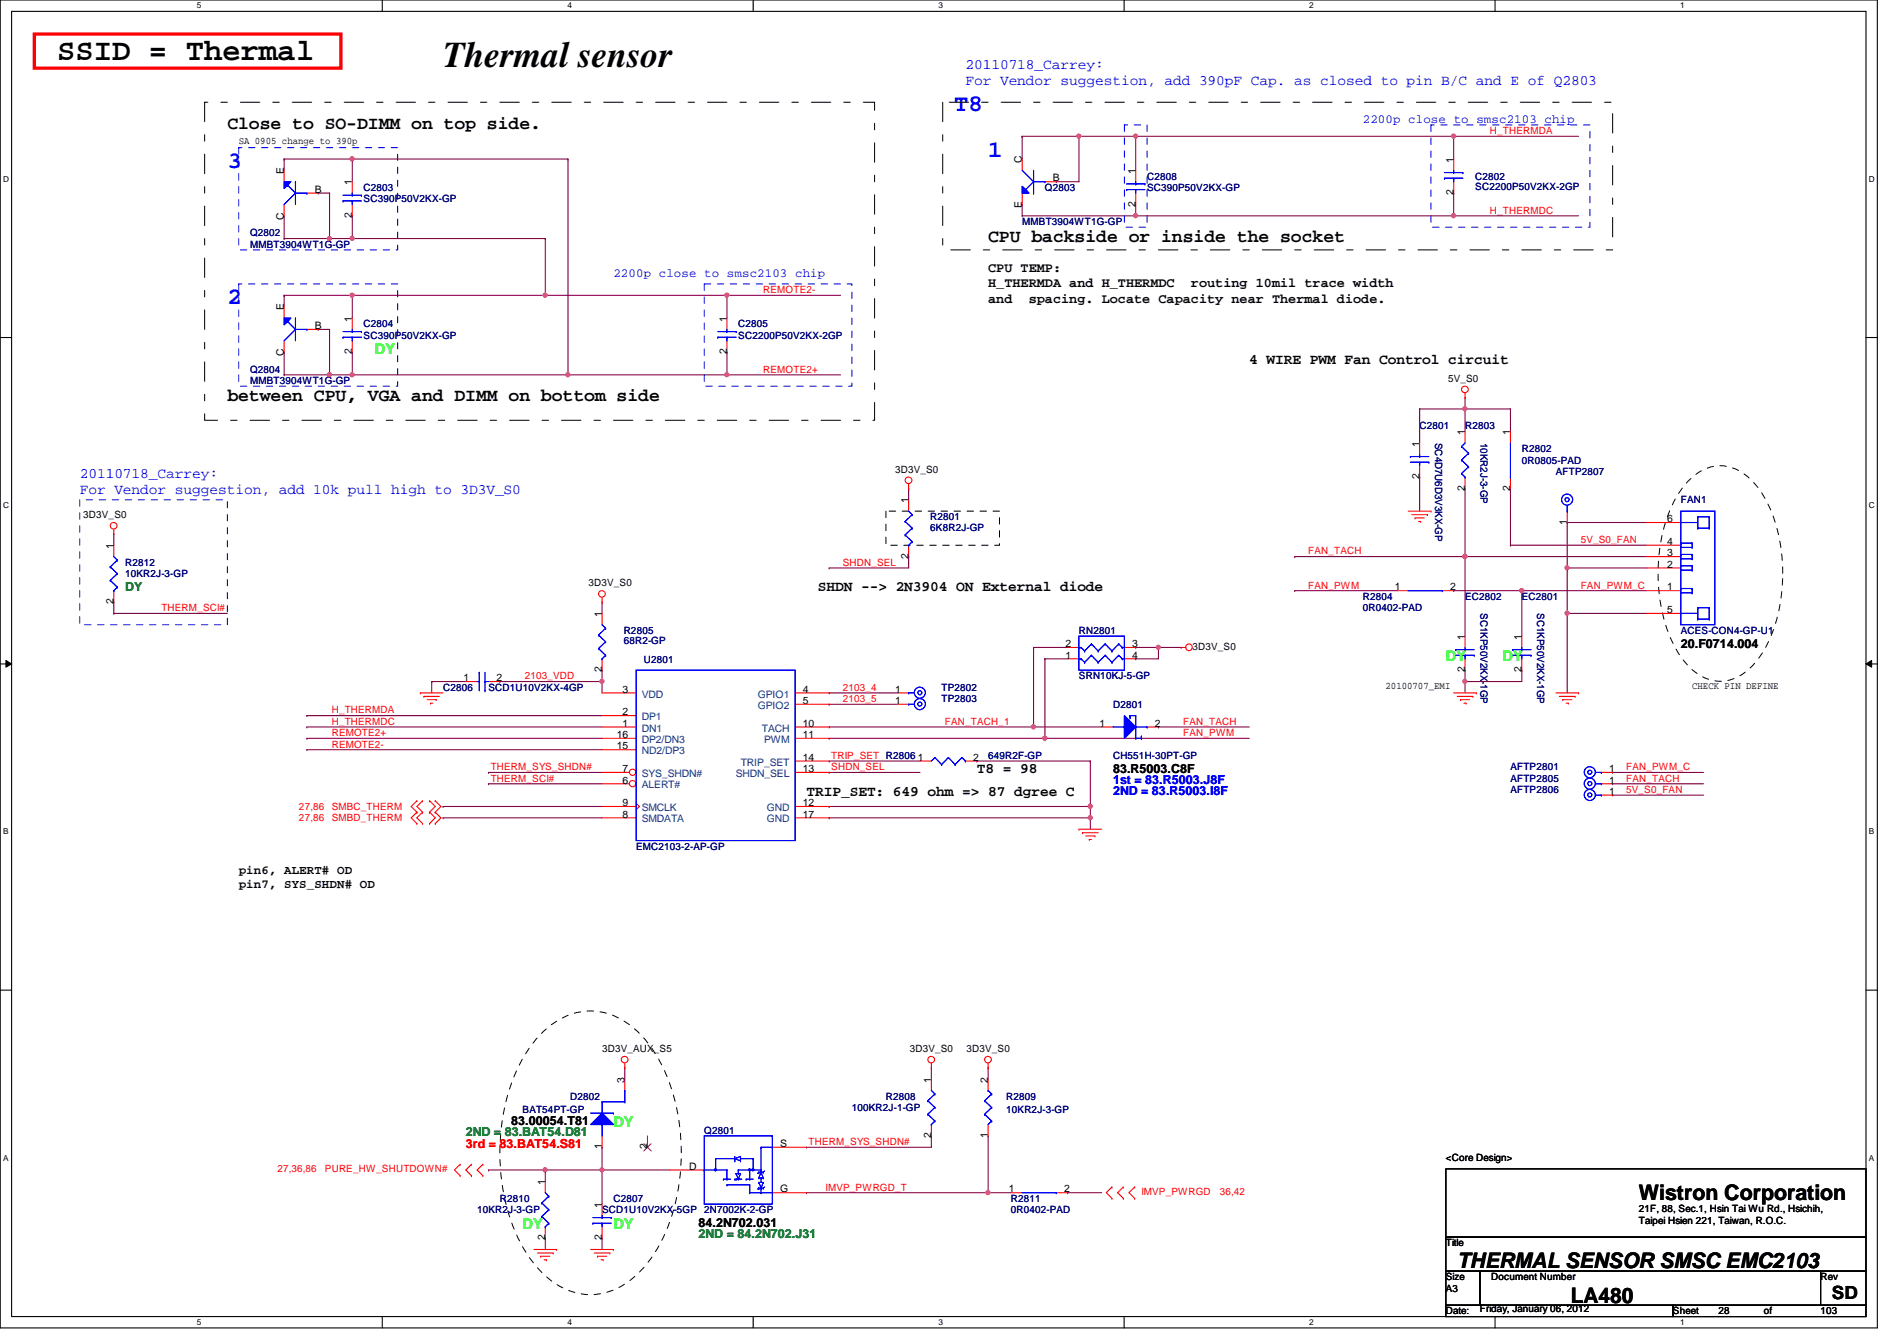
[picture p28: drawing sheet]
<svg xmlns="http://www.w3.org/2000/svg" width="297mm" height="210mm" viewBox="0 0 297 210" stroke-linecap="round" stroke-linejoin="round" font-family="sans-serif">
<defs><g id="words">
<text font-size="5.7" x="69.4" y="10.5">Thermal sensor</text>
<text font-size="4.8" x="8.9" y="9.4">SSID = Thermal</text>
<g font-size="3.7" fill="#00f">
<text x="149.4" y="17.4">T8</text>
<text x="35.6" y="26.3">3</text>
<text x="154.7" y="24.5">1</text>
<text x="35.6" y="47.6">2</text>
</g>
<g font-size="3.3">
<text x="256.6" y="187.9">Wistron Corporation</text>
<text x="228.2" y="198.5">THERMAL SENSOR SMSC EMC2103</text>
<text x="246" y="203.9">LA480</text>
</g>
<g font-size="2.8">
<text x="35.6" y="20.2">Close to SO-DIMM on top side.</text>
<text x="154.7" y="37.9">CPU backside or inside the socket</text>
<text x="35.6" y="62.8">between CPU, VGA and DIMM on bottom side</text>
<text x="286.8" y="203.4">SD</text>
</g>
<g font-size="2.3" fill="#00f">
<text x="151.2" y="10.8">20110718_Carrey:</text>
<text x="151.2" y="13.3">For Vendor suggestion, add 390pF Cap. as closed to pin B/C and E of Q2803</text>
<text x="12.5" y="74.8">20110718_Carrey:</text>
<text x="12.5" y="77.3">For Vendor suggestion, add 10k pull high to 3D3V_S0</text>
</g>
<g font-size="2.3" fill="#0f0">
<text x="58.7" y="55.5">DY</text>
<text x="226.4" y="103.5">DY</text>
<text x="235.3" y="103.5">DY</text>
<text x="96.1" y="176.4">DY</text>
<text x="81.8" y="192.4">DY</text>
<text x="96.1" y="192.4">DY</text>
</g>
<g font-size="2.3">
<text x="195.6" y="57">4 WIRE PWM Fan Control circuit</text>
<text x="128.1" y="92.5">SHDN --&gt; 2N3904 ON External diode</text>
<text x="126.3" y="124.5">TRIP_SET: 649 ohm =&gt; 87 dgree C</text>
<text x="152.9" y="121">T8 = 98</text>
</g>
<g font-size="2.1">
<text x="154.7" y="42.6">CPU TEMP:</text>
<text x="154.7" y="45">H_THERMDA and H_THERMDC</text>
<text x="154.7" y="47.4">and</text>
<text x="161.1" y="47.4">spacing. Locate Capacity near Thermal diode.</text>
<text x="186.5" y="45">routing 10mil trace width</text>
</g>
<g font-size="1.9" fill="#00f">
<text x="213.4" y="19.3">2200p close to smsc2103 chip</text>
<text x="96.1" y="43.3">2200p close to smsc2103 chip</text>
<text x="174.3" y="124.5">2ND = 83.R5003.I8F</text>
<text x="174.3" y="122.7">1st = 83.R5003.J8F</text>
</g>
<g font-size="1.9" fill="#008000">
<text x="19.6" y="92.5">DY</text>
<text x="72.9" y="177.8">2ND = 83.BAT54.D81</text>
<text x="109.4" y="193.8">2ND = 84.2N702.J31</text>
</g>
<g font-size="1.9">
<text x="263.2" y="101.4">20.F0714.004</text>
<text x="174.3" y="120.9">83.R5003.C8F</text>
<text x="37.4" y="136.7">pin6, ALERT# OD</text>
<text x="37.4" y="138.9">pin7, SYS_SHDN# OD</text>
<text x="80" y="176.1">83.00054.T81</text>
<text x="109.4" y="192.1">84.2N702.031</text>
</g>
<text font-size="1.9" fill="#f00" x="72.9" y="179.6">3rd = 83.BAT54.S81</text>
<g font-size="1.6">
<text x="37.4" y="22.6">SA 0905 change to 390p</text>
<text x="44.4" y="27.2" transform="rotate(-90 44.4 27.2)">E</text>
<text x="55.1" y="29" transform="rotate(-90 55.1 29)">1</text>
<text x="160" y="25.4" transform="rotate(-90 160 25.4)">C</text>
<text x="164.8" y="28.4">B</text>
<text x="177.8" y="27.2" transform="rotate(-90 177.8 27.2)">1</text>
<text x="227.6" y="25.4" transform="rotate(-90 227.6 25.4)">1</text>
<text x="44.4" y="34.4" transform="rotate(-90 44.4 34.4)">C</text>
<text x="49.3" y="30.2">B</text>
<text x="55.1" y="34.1" transform="rotate(-90 55.1 34.1)">2</text>
<text x="160" y="32.6" transform="rotate(-90 160 32.6)">E</text>
<text x="177.8" y="32.3" transform="rotate(-90 177.8 32.3)">2</text>
<text x="227.6" y="30.6" transform="rotate(-90 227.6 30.6)">2</text>
<text x="44.4" y="48.6" transform="rotate(-90 44.4 48.6)">E</text>
<text x="49.3" y="51.5">B</text>
<text x="55.1" y="50.3" transform="rotate(-90 55.1 50.3)">1</text>
<text x="113.8" y="50.3" transform="rotate(-90 113.8 50.3)">1</text>
<text x="44.4" y="55.8" transform="rotate(-90 44.4 55.8)">C</text>
<text x="55.1" y="55.5" transform="rotate(-90 55.1 55.5)">2</text>
<text x="113.8" y="55.5" transform="rotate(-90 113.8 55.5)">2</text>
<text x="226.7" y="59.8">5V_S0</text>
<text x="222.2" y="69.9" transform="rotate(-90 222.2 69.9)">1</text>
<text x="229.4" y="68.1" transform="rotate(-90 229.4 68.1)">1</text>
<text x="236.5" y="68.1" transform="rotate(-90 236.5 68.1)">1</text>
<text x="140.2" y="74">3D3V_S0</text>
<text x="222.2" y="75" transform="rotate(-90 222.2 75)">2</text>
<text x="229.4" y="76.8" transform="rotate(-90 229.4 76.8)">2</text>
<text x="236.5" y="76.8" transform="rotate(-90 236.5 76.8)">2</text>
<text x="13" y="81.1">3D3V_S0</text>
<text x="142.2" y="78.8" transform="rotate(-90 142.2 78.8)">1</text>
<text x="245.4" y="82.1" transform="rotate(-90 245.4 82.1)">1</text>
<text x="261.1" y="81.7">6</text>
<text x="17.8" y="85.9" transform="rotate(-90 17.8 85.9)">1</text>
<text x="142.2" y="87.5" transform="rotate(-90 142.2 87.5)">2</text>
<text x="261.1" y="88.9">2</text>
<text x="261.1" y="87.1">3</text>
<text x="261.1" y="85.3">4</text>
<text x="17.8" y="94.6" transform="rotate(-90 17.8 94.6)">2</text>
<text x="92.2" y="91.8">3D3V_S0</text>
<text x="218.4" y="92.4">1</text>
<text x="227.1" y="92.4">2</text>
<text x="261.1" y="92.4">1</text>
<text x="261.1" y="96">5</text>
<text x="94.2" y="96.6" transform="rotate(-90 94.2 96.6)">1</text>
<text x="166.8" y="101.3">2</text>
<text x="177.3" y="101.3">3</text>
<text x="186.7" y="101.7">3D3V_S0</text>
<text x="229.4" y="100.1" transform="rotate(-90 229.4 100.1)">1</text>
<text x="238.2" y="100.1" transform="rotate(-90 238.2 100.1)">1</text>
<text x="72.6" y="106.6">1</text>
<text x="77.7" y="106.6">2</text>
<text x="94.2" y="105.2" transform="rotate(-90 94.2 105.2)">2</text>
<text x="166.8" y="103.1">1</text>
<text x="177.3" y="103.1">4</text>
<text x="217" y="107.9">20100707_EMI</text>
<text x="229.4" y="105.2" transform="rotate(-90 229.4 105.2)">2</text>
<text x="238.2" y="105.2" transform="rotate(-90 238.2 105.2)">2</text>
<text x="265" y="107.9">CHECK PIN DEFINE</text>
<text x="97.5" y="108.4">3</text>
<text x="97.5" y="113.7">1</text>
<text x="97.5" y="112">2</text>
<text x="125.7" y="113.7">10</text>
<text x="125.7" y="110.2">5</text>
<text x="125.7" y="108.4">4</text>
<text x="140.2" y="110.2">1</text>
<text x="140.2" y="108.4">1</text>
<text x="172.2" y="113.7">1</text>
<text x="180.8" y="113.7">2</text>
<text x="96.6" y="117.3">15</text>
<text x="96.6" y="115.5">16</text>
<text x="125.7" y="115.5">11</text>
<text x="125.7" y="119.1">14</text>
<text x="143.7" y="119.1">1</text>
<text x="152.4" y="119.1">2</text>
<text x="97.5" y="122.6">6</text>
<text x="97.5" y="120.9">7</text>
<text x="125.7" y="120.9">13</text>
<text x="252" y="120.9">1</text>
<text x="252" y="122.6">1</text>
<text x="252" y="124.4">1</text>
<text x="97.5" y="126.2">9</text>
<text x="97.5" y="128">8</text>
<text x="125.7" y="126.2">12</text>
<text x="125.7" y="128">17</text>
<text x="94.3" y="164.7">3D3V_AUX_S5</text>
<text x="142.4" y="164.7">3D3V_S0</text>
<text x="151.3" y="164.7">3D3V_S0</text>
<text x="97.8" y="169.5" transform="rotate(-90 97.8 169.5)">3</text>
<text x="145.8" y="169.5" transform="rotate(-90 145.8 169.5)">1</text>
<text x="154.7" y="169.5" transform="rotate(-90 154.7 169.5)">2</text>
<text x="94.2" y="179.9" transform="rotate(-90 94.2 179.9)">1</text>
<text x="101.3" y="179.9" transform="rotate(-90 101.3 179.9)">2</text>
<text x="122.2" y="179.5">S</text>
<text x="145.8" y="178.1" transform="rotate(-90 145.8 178.1)">2</text>
<text x="154.7" y="178.1" transform="rotate(-90 154.7 178.1)">1</text>
<text x="85.3" y="185.5" transform="rotate(-90 85.3 185.5)">1</text>
<text x="107.9" y="183.1">D</text>
<text x="226.4" y="181.7">&lt;Core Design&gt;</text>
<text x="94.2" y="189" transform="rotate(-90 94.2 189)">1</text>
<text x="122.2" y="186.6">G</text>
<text x="157.9" y="186.6">1</text>
<text x="166.6" y="186.6">2</text>
<text x="256.6" y="189.7">21F, 88, Sec.1, Hsin Tai Wu Rd., Hsichih,</text>
<text x="256.6" y="191.6">Taipei Hsien 221, Taiwan, R.O.C.</text>
<text x="85.3" y="194.1" transform="rotate(-90 85.3 194.1)">2</text>
<text x="94.2" y="194.1" transform="rotate(-90 94.2 194.1)">2</text>
<text x="226.4" y="195.1">Title</text>
<text x="226.4" y="200.4">Size</text>
<text x="226.4" y="202.2">A3</text>
<text x="233.5" y="200.4">Document Number</text>
<text x="285.1" y="200.4">Rev</text>
<text x="226.4" y="205.7">Date:</text>
<text x="231.7" y="205.4">Friday, January 06, 2012</text>
<text x="262" y="205.7">Sheet</text>
<text x="269.1" y="205.7">28</text>
<text x="276.2" y="205.7">of</text>
<text x="285.1" y="205.7">103</text>
</g>
<g font-size="1.6" fill="#f00">
<text x="233.3" y="21">H_THERMDA</text>
<text x="233.3" y="33.4">H_THERMDC</text>
<text x="119.5" y="45.9">REMOTE2-</text>
<text x="119.5" y="58.3">REMOTE2+</text>
<text x="131.9" y="88.6">SHDN_SEL</text>
<text x="204.8" y="86.8">FAN_TACH</text>
<text x="247.5" y="85">5V_S0_FAN</text>
<text x="25.3" y="95.7">THERM_SCI#</text>
<text x="204.8" y="92.1">FAN_PWM</text>
<text x="247.5" y="92.1">FAN_PWM_C</text>
<text x="82.2" y="106.3">2103_VDD</text>
<text x="51.9" y="113.5">H_THERMDC</text>
<text x="51.9" y="111.7">H_THERMDA</text>
<text x="131.9" y="109.9">2103_5</text>
<text x="131.9" y="108.1">2103_4</text>
<text x="148" y="113.5">FAN_TACH_1</text>
<text x="185.3" y="113.5">FAN_TACH</text>
<text x="51.9" y="117">REMOTE2-</text>
<text x="51.9" y="115.2">REMOTE2+</text>
<text x="130.2" y="118.8">TRIP_SET R2806</text>
<text x="185.3" y="115.2">FAN_PWM</text>
<text x="76.8" y="122.3">THERM_SCI#</text>
<text x="76.8" y="120.6">THERM_SYS_SHDN#</text>
<text x="130.2" y="120.6">SHDN_SEL</text>
<text x="254.6" y="120.6">FAN_PWM_C</text>
<text x="254.6" y="122.3">FAN_TACH</text>
<text x="254.6" y="124.1">5V_S0_FAN</text>
<text x="46.8" y="126.8">27,86</text>
<text x="46.8" y="128.6">27,86</text>
<text x="51.9" y="126.8">SMBC_THERM</text>
<text x="51.9" y="128.6">SMBD_THERM</text>
<text x="126.6" y="179.2">THERM_SYS_SHDN#</text>
<text x="43.4" y="183.5">27,36,86</text>
<text x="50.9" y="183.5">PURE_HW_SHUTDOWN#</text>
<text x="129.3" y="186.4">IMVP_PWRGD_T</text>
<text x="178.7" y="187.1">IMVP_PWRGD</text>
<text x="191" y="187.1">36,42</text>
</g>
<g font-size="1.6" fill="#000080">
<text x="56.9" y="29.9">C2803</text>
<text x="163.6" y="29.9">Q2803</text>
<text x="179.6" y="28.1">C2808</text>
<text x="179.6" y="29.9">SC390P50V2KX-GP</text>
<text x="231" y="28.1">C2802</text>
<text x="231" y="29.7">SC2200P50V2KX-2GP</text>
<text x="56.9" y="31.7">SC390P50V2KX-GP</text>
<text x="160.1" y="35.2">MMBT3904WT1G-GP</text>
<text x="39.2" y="37">Q2802</text>
<text x="39.2" y="38.8">MMBT3904WT1G-GP</text>
<text x="56.9" y="51.2">C2804</text>
<text x="56.9" y="53">SC390P50V2KX-GP</text>
<text x="115.6" y="51.2">C2805</text>
<text x="115.6" y="53">SC2200P50V2KX-2GP</text>
<text x="39.2" y="58.3">Q2804</text>
<text x="39.2" y="60.1">MMBT3904WT1G-GP</text>
<text x="222.3" y="67.2">C2801</text>
<text x="224.7" y="69.3" transform="rotate(90 224.7 69.3)">SC4D7U6D3V3KX-GP</text>
<text x="229.4" y="67.2">R2803</text>
<text x="231.8" y="69.3" transform="rotate(90 231.8 69.3)">10KR2J-3-GP</text>
<text x="238.3" y="70.8">R2802</text>
<text x="238.3" y="72.6">0R0805-PAD</text>
<text x="243.6" y="74.3">AFTP2807</text>
<text x="145.7" y="81.4">R2801</text>
<text x="145.7" y="83.1">6K8R2J-GP</text>
<text x="263.2" y="78.8">FAN1</text>
<text x="19.6" y="88.6">R2812</text>
<text x="19.6" y="90.3">10KR2J-3-GP</text>
<text x="213.4" y="93.9">R2804</text>
<text x="213.4" y="95.7">0R0402-PAD</text>
<text x="229.4" y="93.9">EC2802</text>
<text x="238.3" y="93.9">EC2801</text>
<text x="97.7" y="99.2">R2805</text>
<text x="97.7" y="100.8">68R2-GP</text>
<text x="168.9" y="99.2">RN2801</text>
<text x="231.8" y="96" transform="rotate(90 231.8 96)">SC1KP50V2KX-1GP</text>
<text x="240.7" y="96" transform="rotate(90 240.7 96)">SC1KP50V2KX-1GP</text>
<text x="263.2" y="99.2">ACES-CON4-GP-U1</text>
<text x="100.8" y="103.8">U2801</text>
<text x="168.9" y="106.3">SRN10KJ-5-GP</text>
<text x="69.4" y="108.1">C2806</text>
<text x="76.5" y="108.1">SCD1U10V2KX-4GP</text>
<text x="147.4" y="109.9">TP2803</text>
<text x="147.4" y="108.1">TP2802</text>
<text x="174.3" y="110.8">D2801</text>
<text x="154.7" y="118.8">649R2F-GP</text>
<text x="174.3" y="118.8">CH551H-30PT-GP</text>
<text x="236.5" y="120.6">AFTP2801</text>
<text x="236.5" y="122.3">AFTP2805</text>
<text x="236.5" y="124.1">AFTP2806</text>
<text x="99.6" y="133">EMC2103-2-AP-GP</text>
<text x="89.3" y="172.1">D2802</text>
<text x="133.4" y="173.9">100KR2J-1-GP</text>
<text x="138.7" y="172.1">R2808</text>
<text x="157.6" y="172.1">R2809</text>
<text x="81.8" y="174.2">BAT54PT-GP</text>
<text x="110.3" y="177.5">Q2801</text>
<text x="157.6" y="174.2">10KR2J-3-GP</text>
<text x="74.7" y="189.9">10KR2J-3-GP</text>
<text x="78.3" y="188.1">R2810</text>
<text x="94.3" y="189.9">SCD1U10V2KX-5GP</text>
<text x="96.1" y="188.1">C2807</text>
<text x="110.3" y="189.9">2N7002K-2-GP</text>
<text x="158.3" y="188.1">R2811</text>
<text x="158.3" y="189.9">0R0402-PAD</text>
</g>
<g font-size="1.6" fill="#004080">
<text x="100.5" y="109.2">VDD</text>
<text x="100.5" y="112.7">DP1</text>
<text x="118.7" y="111">GPIO2</text>
<text x="118.7" y="109.2">GPIO1</text>
<text x="100.5" y="118.1">ND2/DP3</text>
<text x="100.5" y="116.3">DP2/DN3</text>
<text x="100.5" y="114.5">DN1</text>
<text x="116" y="119.8">TRIP_SET</text>
<text x="119.3" y="114.5">TACH</text>
<text x="119.6" y="116.3">PWM</text>
<text x="100.5" y="123.4">ALERT#</text>
<text x="100.5" y="121.6">SYS_SHDN#</text>
<text x="115.2" y="121.6">SHDN_SEL</text>
<text x="100.5" y="127">SMCLK</text>
<text x="100.5" y="128.7">SMDATA</text>
<text x="120.1" y="127">GND</text>
<text x="120.1" y="128.7">GND</text>
</g>
<g font-size="1.3">
<text x="30.8" y="1.3">5</text>
<text x="88.9" y="1.3">4</text>
<text x="146.9" y="1.3">3</text>
<text x="205" y="1.3">2</text>
<text x="263.1" y="1.3">1</text>
<text x=".5" y="28.4">D</text>
<text x="292.6" y="28.4">D</text>
<text x=".5" y="79.5">C</text>
<text x="292.6" y="79.5">C</text>
<text x=".5" y="130.6">B</text>
<text x="292.6" y="130.6">B</text>
<text x=".5" y="181.7">A</text>
<text x="292.6" y="181.7">A</text>
<text x="30.8" y="207.4">5</text>
<text x="88.9" y="207.4">4</text>
<text x="146.9" y="207.4">3</text>
<text x="205" y="207.4">2</text>
<text x="263.1" y="207.4">1</text>
</g>
</g></defs>
<path d="M0 0h294v207.9h-294zM1.8 1.8h290.4v204.3h-290.4z" fill="none" stroke="#000" stroke-width=".17"/>
<g fill="#fff">
<path d="M30.8 .2h.7v1.4h-.7z"/>
<path d="M30.8 206.2h.7v1.4h-.7z"/>
</g>
<path d="M59.9 0v1.8M59.9 206.1v1.8" fill="none" stroke="#000" stroke-width=".17"/>
<g fill="#fff">
<path d="M88.9 .2h.6v1.4h-.6z"/>
<path d="M88.9 206.2h.6v1.4h-.6z"/>
</g>
<path d="M117.9 0v1.8M117.9 206.1v1.8" fill="none" stroke="#000" stroke-width=".17"/>
<g fill="#fff">
<path d="M146.9 .2h.7v1.4h-.7z"/>
<path d="M146.9 206.2h.7v1.4h-.7z"/>
</g>
<path d="M176 0v1.8M176 206.1v1.8" fill="none" stroke="#000" stroke-width=".17"/>
<g fill="#fff">
<path d="M205 .2h.7v1.4h-.7z"/>
<path d="M205 206.2h.7v1.4h-.7z"/>
</g>
<path d="M234.1 0v1.8M234.1 206.1v1.8" fill="none" stroke="#000" stroke-width=".17"/>
<g fill="#fff">
<path d="M263.1 .2h.7v1.4h-.7z"/>
<path d="M263.1 206.2h.7v1.4h-.7z"/>
<path d="M.5 27.3h.9v1.4h-.9z"/>
<path d="M292.6 27.3h.9v1.4h-.9z"/>
<path d="M.5 78.4h.9v1.4h-.9z"/>
<path d="M292.6 78.4h.9v1.4h-.9z"/>
</g>
<path d="M0 52.8h1.8M292.2 52.8h1.8" fill="none" stroke="#000" stroke-width=".17"/>
<g fill="#fff">
<path d="M.5 129.5h.8v1.4h-.8z"/>
<path d="M292.6 129.5h.9v1.4h-.9z"/>
</g>
<path d="M0 103.9h1.8M292.2 103.9h1.8" fill="none" stroke="#000" stroke-width=".17"/>
<path d="M.9 103.4l.9 .5-.9 .5zM292.2 103.9l.9-.5v1z" fill="#000"/>
<path d="M.9 103.4l.9 .5-.9 .5zM292.2 103.9l.9-.5v1z" fill="none" stroke="#000" stroke-width=".16"/>
<g fill="#fff">
<path d="M.5 180.5h.8v1.4h-.8z"/>
<path d="M292.6 180.5h.9v1.4h-.9z"/>
</g>
<path d="M0 155h1.8M292.2 155h1.8" fill="none" stroke="#000" stroke-width=".17"/>
<path d="M245.4 88.9h.1M245.4 88.9h12.4M154.7 167.1h.1M154.7 167.1v1.8" fill="none" stroke="#800040" stroke-width=".17"/>
<circle cx="245.4" cy="88.9" r=".32" fill="#f0f"/>
<circle cx="245.4" cy="88.9" r=".32" fill="none" stroke="#f0f" stroke-width=".17"/>
<g fill="none" stroke="#800040" stroke-width=".17">
<path d="M245.4 81.8h.1M245.4 81.8v7.1M229.4 106.7h.1M229.4 106.7v1.8M252.5 120.9h.1M252.5 120.9h14.2M94.3 179.6h.1M94.3 179.6v3.5M97.8 167.1h.1M97.8 167.1v1.8M85.4 193.8h.1M85.4 193.8v1.8"/>
<path d="M94.3 193.8h.1M94.3 193.8v1.8M126.3 186.7h.1M126.3 186.7h28.4"/>
</g>
<circle cx="229.4" cy="106.7" r=".32" fill="#f0f"/>
<circle cx="229.4" cy="106.7" r=".32" fill="none" stroke="#f0f" stroke-width=".17"/>
<g fill="none" stroke="#800040" stroke-width=".17">
<path d="M44.5 24.9h.1M44.5 24.9h10.7M44.5 46.2h.1M44.5 46.2h10.7M55.2 46.2h.1M55.2 46.2v3.6M229.4 76.5h.1M229.4 76.5v10.6M245.4 88.9h.1M245.4 88.9v7.1M48 113.8h.1M48 112h.1"/>
<path d="M48 113.8h46.3M48 112h46.3M129.8 115.6h.1M163.6 103.1h.1M163.6 103.1v12.5h-33.8M177.8 101.3h.1M177.8 101.3h3.6M238.3 104.9h.1M238.3 104.9v1.8M129.8 126.2h.1M129.8 126.2h40.9M252.5 122.7h.1"/>
<path d="M252.5 122.7h14.2M94.3 183.1h.1M94.3 183.1v5.4"/>
</g>
<circle cx="170.7" cy="126.2" r=".32" fill="#f0f"/>
<circle cx="170.7" cy="126.2" r=".32" fill="none" stroke="#f0f" stroke-width=".17"/>
<path d="M142.3 76.5h.1M142.3 76.5v1.7M94.3 94.2h.1M94.3 94.2v1.8M129.8 88.9h.1M129.8 88.9h12.5M181.4 101.3h.1M181.4 101.3h3.6M170.7 126.2h.1M170.7 126.2v1.8" fill="none" stroke="#800040" stroke-width=".17"/>
<circle cx="181.4" cy="101.3" r=".32" fill="#f0f"/>
<circle cx="181.4" cy="101.3" r=".32" fill="none" stroke="#f0f" stroke-width=".17"/>
<g fill="none" stroke="#800040" stroke-width=".17">
<path d="M160.1 21.3h.1M160.1 21.3h8.8M142.3 87.1h.1M142.3 87.1v1.8M48 117.3h.1M48 117.3h46.3M129.8 119.1h.1M129.8 113.8h.1M129.8 119.1h14.3M129.8 113.8h32M161.8 101.3h.1M161.8 101.3h5.4"/>
<path d="M177.8 103.1h.1M177.8 103.1h3.6M69.4 128h.1M69.4 126.2h.1M69.4 128h24.9M69.4 126.2h24.9M76.5 122.7h.1M76.5 120.9h.1M76.5 122.7h17.8M76.5 120.9h17.8M129.8 120.9h.1M129.8 120.9h14.3"/>
</g>
<circle cx="161.8" cy="113.8" r=".32" fill="#f0f"/>
<circle cx="161.8" cy="113.8" r=".32" fill="none" stroke="#f0f" stroke-width=".17"/>
<path d="M48 115.6h.1M48 115.6h46.3M67.6 106.7h.1M67.6 106.7h5.3M67.6 106.7v1.8M78.3 106.7h.1M78.3 106.7h16M94.3 106.7h.1M94.3 104.9h.1M94.3 104.9v3.6M152.9 119.1h.1M152.9 119.1h17.8" fill="none" stroke="#800040" stroke-width=".17"/>
<circle cx="94.2" cy="106.7" r=".32" fill="#f0f"/>
<circle cx="94.2" cy="106.7" r=".32" fill="none" stroke="#f0f" stroke-width=".17"/>
<path d="M229.4 64h.1M229.4 64v3.6M161.8 101.3h.1M161.8 101.3v12.5M163.6 103.1h.1M163.6 103.1h3.6M170.7 119.1h.1M170.7 119.1v7.1" fill="none" stroke="#800040" stroke-width=".17"/>
<circle cx="229.4" cy="64" r=".32" fill="#f0f"/>
<circle cx="229.4" cy="64" r=".32" fill="none" stroke="#f0f" stroke-width=".17"/>
<path d="M177.8 21.3h.1M177.8 21.3h49.8M202.7 92.5h.1M202.7 92.5h16M238.3 92.5h.1M238.3 92.5h19.5M245.4 81.8h.1M245.4 81.8h12.4M76.5 183.1h.1M76.5 183.1h8.9" fill="none" stroke="#800040" stroke-width=".17"/>
<circle cx="177.8" cy="21.3" r=".32" fill="#f0f"/>
<circle cx="177.8" cy="21.3" r=".32" fill="none" stroke="#f0f" stroke-width=".17"/>
<path d="M51.6 58.7h.1M55.2 55.1h.1M55.2 55.1v3.6h-3.6" fill="none" stroke="#800040" stroke-width=".17"/>
<circle cx="51.6" cy="58.6" r=".32" fill="#f0f"/>
<circle cx="51.6" cy="58.6" r=".32" fill="none" stroke="#f0f" stroke-width=".17"/>
<path d="M85.4 37.3h.1M85.4 37.3v8.9h-30.2M55.2 46.2h.1" fill="none" stroke="#800040" stroke-width=".17"/>
<circle cx="55.1" cy="46.2" r=".32" fill="#f0f"/>
<circle cx="55.1" cy="46.2" r=".32" fill="none" stroke="#f0f" stroke-width=".17"/>
<path d="M160.1 32h.1M160.1 32v1.8M177.8 33.8h.1M177.8 33.8h49.8M129.8 110.2h.1M129.8 110.2h10.7" fill="none" stroke="#800040" stroke-width=".17"/>
<circle cx="177.8" cy="33.8" r=".32" fill="#f0f"/>
<circle cx="177.8" cy="33.8" r=".32" fill="none" stroke="#f0f" stroke-width=".17"/>
<path d="M229.4 87.1h.1M229.4 87.1h28.4" fill="none" stroke="#800040" stroke-width=".17"/>
<circle cx="229.4" cy="87.1" r=".32" fill="#f0f"/>
<circle cx="229.4" cy="87.1" r=".32" fill="none" stroke="#f0f" stroke-width=".17"/>
<path d="M88.9 24.9h.1M88.9 24.9v33.8h-33.7M55.2 58.7h.1" fill="none" stroke="#800040" stroke-width=".17"/>
<circle cx="55.1" cy="58.6" r=".32" fill="#f0f"/>
<circle cx="55.1" cy="58.6" r=".32" fill="none" stroke="#f0f" stroke-width=".17"/>
<path d="M88.9 58.7h.1M88.9 58.7h24.9" fill="none" stroke="#800040" stroke-width=".17"/>
<circle cx="88.9" cy="58.6" r=".32" fill="#f0f"/>
<circle cx="88.9" cy="58.6" r=".32" fill="none" stroke="#f0f" stroke-width=".17"/>
<path d="M55.2 33.8h.1M55.2 24.9h.1M55.2 33.8v3.5M55.2 24.9h33.7M161.8 113.8h.1M161.8 113.8h10.7M181.4 101.3h.1M181.4 113.8h.1M181.4 101.3v1.8M181.4 113.8h14.2" fill="none" stroke="#800040" stroke-width=".17"/>
<circle cx="55.1" cy="24.9" r=".32" fill="#f0f"/>
<circle cx="55.1" cy="24.9" r=".32" fill="none" stroke="#f0f" stroke-width=".17"/>
<g fill="none" stroke="#800040" stroke-width=".17">
<path d="M44.5 24.9h.1M44.5 33.8h.1M44.5 37.3h.1M44.5 24.9v1.8M44.5 33.8v3.5M49.8 30.2h.1M49.8 30.2h1.8M51.6 30.2h.1M51.6 30.2v7.1h-7.1M55.2 24.9h.1M55.2 37.3h.1M55.2 24.9v3.5"/>
<path d="M55.2 37.3h30.2"/>
</g>
<circle cx="55.1" cy="37.3" r=".32" fill="#f0f"/>
<circle cx="55.1" cy="37.3" r=".32" fill="none" stroke="#f0f" stroke-width=".17"/>
<path d="M51.6 37.3h.1M51.6 37.3h3.6M165.4 28.4h.1M168.9 21.3h.1M168.9 21.3v7.1h-3.5" fill="none" stroke="#800040" stroke-width=".17"/>
<circle cx="51.6" cy="37.3" r=".32" fill="#f0f"/>
<circle cx="51.6" cy="37.3" r=".32" fill="none" stroke="#f0f" stroke-width=".17"/>
<path d="M160.1 21.3h.1M160.1 21.3v3.6M245.4 96h.1M245.4 96h12.4M245.4 96v12.5M129.8 108.5h.1M129.8 108.5h10.7" fill="none" stroke="#800040" stroke-width=".17"/>
<circle cx="245.4" cy="96" r=".32" fill="#f0f"/>
<circle cx="245.4" cy="96" r=".32" fill="none" stroke="#f0f" stroke-width=".17"/>
<path d="M227.6 33.8h.1M227.6 33.8h19.6" fill="none" stroke="#800040" stroke-width=".17"/>
<circle cx="227.6" cy="33.8" r=".32" fill="#f0f"/>
<circle cx="227.6" cy="33.8" r=".32" fill="none" stroke="#f0f" stroke-width=".17"/>
<path d="M227.6 21.3h.1M227.6 21.3v3.6M227.6 21.3h19.6" fill="none" stroke="#800040" stroke-width=".17"/>
<circle cx="227.6" cy="21.3" r=".32" fill="#f0f"/>
<circle cx="227.6" cy="21.3" r=".32" fill="none" stroke="#f0f" stroke-width=".17"/>
<path d="M227.6 30.2h.1M227.6 30.2v3.6M113.8 58.7h.1M113.8 58.7h17.8" fill="none" stroke="#800040" stroke-width=".17"/>
<circle cx="113.8" cy="58.6" r=".32" fill="#f0f"/>
<circle cx="113.8" cy="58.6" r=".32" fill="none" stroke="#f0f" stroke-width=".17"/>
<path d="M85.4 46.2h.1M85.4 46.2h28.4M113.8 55.1h.1M113.8 55.1v3.6" fill="none" stroke="#800040" stroke-width=".17"/>
<circle cx="85.4" cy="46.2" r=".32" fill="#f0f"/>
<circle cx="85.4" cy="46.2" r=".32" fill="none" stroke="#f0f" stroke-width=".17"/>
<path d="M113.8 46.2h.1M113.8 46.2v3.6M113.8 46.2h17.8" fill="none" stroke="#800040" stroke-width=".17"/>
<circle cx="113.8" cy="46.2" r=".32" fill="#f0f"/>
<circle cx="113.8" cy="46.2" r=".32" fill="none" stroke="#f0f" stroke-width=".17"/>
<g fill="none" stroke="#800040" stroke-width=".17">
<path d="M44.5 46.2h.1M44.5 55.1h.1M44.5 58.7h.1M44.5 46.2v1.8M44.5 55.1v3.6M49.8 51.6h.1M49.8 51.6h1.8M51.6 51.6h.1M51.6 51.6v7.1h-7.1M229.4 62.2h.1M229.4 62.2v1.8M236.5 85.3h.1"/>
<path d="M236.5 85.3h21.3M163.6 115.6h.1M163.6 115.6h32"/>
</g>
<circle cx="163.6" cy="115.5" r=".32" fill="#f0f"/>
<circle cx="163.6" cy="115.5" r=".32" fill="none" stroke="#f0f" stroke-width=".17"/>
<path d="M129.8 128h.1M129.8 128h40.9M170.7 128h.1M170.7 128v1.8" fill="none" stroke="#800040" stroke-width=".17"/>
<circle cx="170.7" cy="128" r=".32" fill="#f0f"/>
<circle cx="170.7" cy="128" r=".32" fill="none" stroke="#f0f" stroke-width=".17"/>
<path d="M222.3 64h.1M222.3 74.7h.1M222.3 64v5.3M222.3 74.7v5.3M85.4 183.1h.1M85.4 183.1h8.9" fill="none" stroke="#800040" stroke-width=".17"/>
<circle cx="85.4" cy="183.1" r=".32" fill="#f0f"/>
<circle cx="85.4" cy="183.1" r=".32" fill="none" stroke="#f0f" stroke-width=".17"/>
<path d="M229.4 87.1h.1M229.4 87.1v12.5" fill="none" stroke="#800040" stroke-width=".17"/>
<circle cx="229.4" cy="87.1" r=".32" fill="#f0f"/>
<circle cx="229.4" cy="87.1" r=".32" fill="none" stroke="#f0f" stroke-width=".17"/>
<path d="M252.5 124.5h.1M252.5 124.5h14.2M154.7 186.7h.1M154.7 186.7h3.6" fill="none" stroke="#800040" stroke-width=".17"/>
<circle cx="154.7" cy="186.7" r=".32" fill="#f0f"/>
<circle cx="154.7" cy="186.7" r=".32" fill="none" stroke="#f0f" stroke-width=".17"/>
<path d="M94.3 183.1h.1M94.3 183.1h10.6" fill="none" stroke="#800040" stroke-width=".17"/>
<circle cx="94.2" cy="183.1" r=".32" fill="#f0f"/>
<circle cx="94.2" cy="183.1" r=".32" fill="none" stroke="#f0f" stroke-width=".17"/>
<g fill="none" stroke="#800040" stroke-width=".17">
<path d="M236.5 64h.1M236.5 76.5h.1M236.5 64v3.6M236.5 76.5v8.8M238.3 92.5h.1M238.3 92.5v7.1M229.4 106.7h.1M229.4 106.7h8.9M126.3 179.6h.1M145.8 167.1h.1M145.8 177.8h.1M145.8 167.1v1.8"/>
<path d="M145.8 177.8v1.8h-19.5M167.2 186.7h.1M167.2 186.7h5.3"/>
</g>
<circle cx="238.3" cy="92.4" r=".32" fill="#f0f"/>
<circle cx="238.3" cy="92.4" r=".32" fill="none" stroke="#f0f" stroke-width=".17"/>
<g fill="none" stroke="#800040" stroke-width=".17">
<path d="M168.9 21.3h.1M168.9 21.3h8.9M177.8 21.3h.1M177.8 33.8h.1M177.8 21.3v5.4M177.8 32v1.8M222.3 64h.1M222.3 64h14.2M229.4 64h.1M202.7 87.1h.1M202.7 87.1h26.7M227.6 92.5h.1"/>
<path d="M227.6 92.5h10.7M229.4 104.9h.1M229.4 104.9v1.8M154.7 177.8h.1M154.7 177.8v8.9M85.4 183.1h.1M85.4 183.1v1.8"/>
</g>
<circle cx="168.9" cy="21.3" r=".32" fill="#f0f"/>
<circle cx="168.9" cy="21.3" r=".32" fill="none" stroke="#f0f" stroke-width=".17"/>
<path d="M160.1 33.8h.1M160.1 33.8h17.7M17.8 96h.1M17.8 83.6h.1M17.8 94.2h.1M17.8 96h17.8M17.8 83.6v1.7M17.8 94.2v1.8" fill="none" stroke="#800040" stroke-width=".17"/>
<g fill="none" stroke="#f00" stroke-width=".17">
<path d="M44.5 48v1.8M44.5 53.3v1.8M48 51.6h1.8M142.3 76.5h.1M142.3 75.7v.8M229.4 62.2h.1M229.4 61.5v.7M229.4 67.6v1.7M229.4 74.7v1.8M17.8 83.6h.1M17.8 82.8v.8M17.8 85.3v1.8"/>
<path d="M17.8 92.5v1.7M94.3 94.2h.1M94.3 93.5v.7M220.5 80h3.6M221.1 80.6h2.4M221.6 81.1h.1M221.6 81.1h1.4M222.1 81.6h.4M222.5 81.6h.1M223.5 80.6h.1M224.1 80h.1M229.4 99.6v1.7"/>
<path d="M238.3 99.6v1.7M245.4 80v1.8M65.8 108.5h.1M65.8 108.5h3.6M66.4 109h.1M66.4 109h2.4M66.9 109.5h1.4M67.4 110.1h.1M67.4 110.1h.4M68.3 109.5h.1M72.9 106.7h1.8M76.5 106.7h1.8"/>
<path d="M140.5 110.2h1.8M144.1 119.1h1.7M151.2 119.1h1.7M185 101.3h.1M185 101.3h.7M227.6 108.5h3.6M228.2 109h2.4M228.7 109.5h.1M228.7 109.5h1.4M229.2 110.1h.4M229.4 103.1v1.8M229.6 110.1h.1"/>
<path d="M230.6 109h.1M231.2 108.5h.1M238.3 103.1v1.8M243.6 108.5h3.6M244.2 109h2.4M244.7 109.5h.1M244.7 109.5h1.4M245.2 110.1h.4M245.6 110.1h.1M246.6 109h.1M247.2 108.5h.1M65.3 127.1h.1"/>
<path d="M65.3 125.3h.1M65.3 128.9h.1M65.3 125.3l-.9 .9 .9 .9M65.3 127.1l-.9 .9 .9 .9M66.2 125.3h.1M66.2 127.1h.1M66.2 128.9h.1M66.2 125.3l-.9 .9 .9 .9M66.2 127.1l-.9 .9 .9 .9M67.3 127.1h.1M67.3 125.3h.1M67.3 128.9h.1"/>
<path d="M67.3 125.3l.9 .9-.9 .9M67.3 127.1l.9 .9-.9 .9M68.2 127.1h.1M68.2 125.3h.1M68.2 128.9h.1M68.2 125.3l.8 .9-.8 .9M68.2 127.1l.8 .9-.8 .9M168.9 129.8h.1M168.9 129.8h3.6M169.5 130.3h.1M169.5 130.3h2.5M170 130.9h1.4"/>
<path d="M170.6 131.4h.1M170.6 131.4h.3M171.4 130.9h.1M97.8 167.1h.1M97.8 166.4v.7M145.8 167.1h.1M145.8 166.4v.7M145.8 168.9v1.8M145.8 176v1.8M154.7 167.1h.1M154.7 166.4v.7M72 184h.1"/>
<path d="M72 182.2h.1M72 182.2l-.8 .9 .8 .9M73.8 182.2h.1M73.8 184h.1M73.8 182.2l-.9 .9 .9 .9M75.6 184h.1M75.6 182.2h.1M75.6 182.2l-.9 .9 .9 .9M83.6 195.6h3.6M84.2 196.1h2.4M84.7 196.6h.1M84.7 196.6h1.4"/>
<path d="M85.2 197.2h.4M85.6 197.2h.1M86.6 196.1h.1M87.2 195.6h.1M92.5 195.6h3.6M93 196.1h2.5M93.6 196.6h.1M93.6 196.6h1.4M94.1 197.2h.3M94.4 197.2h.1M95.5 196.1h.1M96.1 195.6h.1"/>
<path d="M174.1 187.6h.1M174.1 185.8h.1M174.1 185.8l-.9 .9 .9 .9M175.9 185.8h.1M175.9 187.6h.1M175.9 185.8l-.9 .9 .9 .9M177.7 187.6h.1M177.7 185.8h.1M177.7 185.8l-.9 .9 .9 .9"/>
<circle cx="142.3" cy="75.2" r=".52"/>
<circle cx="229.4" cy="61" r=".52"/>
<circle cx="17.8" cy="82.3" r=".52"/>
<circle cx="94.3" cy="93" r=".52"/>
<circle cx="186.2" cy="101.3" r=".52"/>
<circle cx="97.8" cy="165.9" r=".52"/>
<circle cx="145.8" cy="165.9" r=".52"/>
<circle cx="154.7" cy="165.9" r=".52"/>
</g>
<path d="M226.4 183h65.8v10.6h-65.8zM226.4 193.6h65.8v5.4h-65.8zM226.4 199h5.3v5.3h-5.3zM231.7 199h53.4v5.3h-53.4zM285.1 199h7.1v5.3h-7.1zM226.4 204.3h35.6v1.8h-35.6zM262 204.3h30.2v1.8h-30.2z" fill="none" stroke="#000" stroke-width=".17"/>
<path d="M176.1 19.6h3.5v16h-3.5zM224.1 19.6h24.9v16h-24.9zM37.4 23.1h24.9v16h-24.9zM37.4 44.4h24.9v16.1h-24.9zM110.3 44.4h23.1v16.1h-23.1zM12.5 78.2h23.1v19.6h-23.1z" fill="none" stroke="#00f" stroke-width=".16" stroke-dasharray="1 1 1 1 1 1 1 1"/>
<path d="M32 16h104.9v49.8h-104.9zM147.6 16h104.9v23.1h-104.9z" fill="none" stroke="#000" stroke-width=".16" stroke-dasharray="3 2 1 2"/>
<path d="M264.4 75.2a6.4 6.4 0 0 1 9.9 0 19.2 19.2 0 0 1 4.6 10.9 25.2 25.2 0 0 1-3 16.2 8.8 8.8 0 0 1-5.5 4.2 6.6 6.6 0 0 1-6-2.2 19.3 19.3 0 0 1-4.5-10.9 25.2 25.2 0 0 1 2.9-16.2zM138.7 80h17.8v5.3h-17.8zM84.9 161.6a10.1 10.1 0 0 1 11.5-2.5 17.1 17.1 0 0 1 8.1 9.5 32.8 32.8 0 0 1-.7 25.3 16.5 16.5 0 0 1-7.4 7.9 9.7 9.7 0 0 1-10.3-1.5 21.5 21.5 0 0 1-6.8-11.7 32.2 32.2 0 0 1 2.7-23.1l1.9-2.7z" fill="none" stroke="#000" stroke-width=".16" stroke-dasharray="1 1 1 1 1 1 1 1"/>
<path d="M5.4 5.3h48v5.4h-48z" fill="none" stroke="#f00" stroke-width=".51"/>
<g fill="none" stroke="#00f" stroke-width=".17">
<path d="M228.9 69.9h.1M228.9 72h.1M228.9 74.1h.1M228.9 69.9l1.1 1.1M228.9 72l1.1 1.1M228.9 74.1l.5 .6M229.4 74.7h.1M229.4 69.3l-.5 .6M230 71h.1M230 73.1h.1M230 71l-1.1 1M230 73.1l-1.1 1"/>
<path d="M245.4 79.1v.9M17.3 88.7h.1M17.3 90.8h.1M17.3 88.7l1.1 1.1M17.3 90.8l1.1 1.1M17.8 92.5h.1M17.8 87.1l.6 .6M18.4 87.7h.1M18.4 89.8h.1M18.4 91.9h.1M18.4 87.7l-1.1 1M18.4 89.8l-1.1 1"/>
<path d="M18.4 91.9l-.6 .6M245.4 80h.1M74.7 106.7h.4M75.1 106.7h.1M75.1 105.2h.1M75.1 105.2v2.9M75.9 106.7h.1M75.9 108.1h.1M75.9 106.7h.6M75.9 105.2v2.9M142.3 110.2h.1M142.3 110.2h.9"/>
<path d="M146.4 118.6h.1M146.4 118.6l-.6 .5M146.4 118.6l1 1.1M147.4 119.7h.1M148.5 118.6h.1M148.5 118.6l-1.1 1.1M148.5 118.6l1.1 1.1M149.6 119.7h.1M150.6 118.6h.1M150.6 118.6l-1 1.1M150.6 118.6l.6 .5M151.2 119.1h.1"/>
<path d="M228 101.7h.1M228 101.7h2.8M228 102.6h2.8M229.4 101.7h.1M229.4 102.6h.1M229.4 101.3v.4M229.4 102.6v.5M230.8 102.6h.1M236.9 101.7h.1M236.9 101.7h2.8M236.9 102.6h2.8M238.3 101.7h.1"/>
<path d="M238.3 102.6h.1M238.3 101.3v.4M238.3 102.6v.5M239.7 102.6h.1M145.3 172.3h.1M145.3 174.4h.1M145.3 172.3l1.1 1.1M145.3 174.4l1.1 1.1M145.8 176h.1M145.8 170.7l.6 .5M146.4 171.2h.1M146.4 173.4h.1"/>
<path d="M146.4 175.5h.1M146.4 171.2l-1.1 1.1M146.4 173.4l-1.1 1M146.4 175.5l-.6 .5"/>
<circle cx="245.4" cy="78.2" r=".32"/>
<circle cx="245.4" cy="78.2" r=".87"/>
<circle cx="144" cy="110.2" r=".32"/>
<circle cx="144" cy="110.2" r=".87"/>
</g>
<path d="M44.5 49.8h1l-1 1z" fill-rule="evenodd" fill="#00f"/>
<path d="M44.5 49.8h1l-1 1zM45 50.3h.1M45 50.3l1.3 1.3M46.3 51.6h.1M46.3 49.8h.1M46.3 51.6l-1.8 1.7M46.3 49.8v3.5M46.3 51.6h1.7M48 51.6h.1" fill="none" stroke="#00f" stroke-width=".17"/>
<path d="M44.5 49.8h1l-1 1z" fill-rule="evenodd" fill="#00f"/>
<g fill="none" stroke="#00f" stroke-width=".17">
<path d="M176.4 29.7h.1M176.4 28.8h2.9M176.4 29.7h2.9M177.8 28.8h.1M177.8 29.7h.1M177.8 28.4v.4M177.8 29.7v.5M179.3 28.8h.1M44.5 49.8h1l-1 1zM45 50.3h.1M45 50.3l1.3 1.3M46.3 51.6h.1"/>
<path d="M46.3 49.8h.1M46.3 51.6l-1.8 1.7M46.3 49.8v3.5M46.3 51.6h1.7M48 51.6h.1M263.2 80h5.3v17.8h-5.3zM263.2 92.8h.1M263.2 92.1h.1M263.2 89.2h.1M263.2 88.6h.1M263.2 87.5h.1M263.2 86.8h.1"/>
<path d="M263.2 85.7h.1M263.2 85h.1M263.2 96h.1M263.2 81.8h.1M263.2 92.8h1.8M263.2 85v.7M263.2 86.8v.7M263.2 88.6v.6M263.2 92.1v.7M263.2 92.1h1.8M263.2 89.2h1.8M263.2 88.6h1.8"/>
<path d="M263.2 87.5h1.8M263.2 86.8h1.8M263.2 85.7h1.8M263.2 85h1.8M263.2 96h2.6M263.2 81.8h2.6M265 92.1h.1M265 92.8h.1M265 88.6h.1M265 89.2h.1M265 86.8h.1M265 87.5h.1"/>
<path d="M265 85h.1M265 85.7h.1M265 85v.7M265 86.8v.7M265 88.6v.6M265 92.1v.7M265.8 96.9h.1M265.8 95.1h.1M265.8 82.7h.1M265.8 80.9h.1M265.8 96.9h1.8M265.8 80.9v1.8"/>
<path d="M265.8 95.1v1.8M265.8 95.1h1.8M265.8 82.7h1.8M265.8 80.9h1.8M267.6 95.1h.1M267.6 96.9h.1M267.6 80.9h.1M267.6 82.7h.1M267.6 80.9v1.8M267.6 95.1v1.8"/>
</g>
<path d="M160.1 24.9v1.8M160.1 30.2v1.8M163.6 28.4h1.8M177.8 26.7v1.7M177.8 30.2v1.8M257.8 92.5h5.4M257.8 88.9h5.4M257.8 87.1h5.4M257.8 85.3h5.4M257.8 96h5.4M257.8 81.8h5.4" fill="none" stroke="#f00" stroke-width=".17"/>
<path d="M160.1 29.2l1 1h-1z" fill-rule="evenodd" fill="#00f"/>
<path d="M160.1 29.2l1 1h-1zM160.1 26.7l1.7 1.7M160.6 29.7h.1M161.8 28.4h.1M161.8 30.2h.1M161.8 28.4l-1.2 1.3M161.8 26.7v3.5M161.8 28.4h1.8M163.6 28.4h.1" fill="none" stroke="#00f" stroke-width=".17"/>
<path d="M160.1 29.2l1 1h-1z" fill-rule="evenodd" fill="#00f"/>
<g fill="none" stroke="#00f" stroke-width=".17">
<path d="M160.1 29.2l1 1h-1zM160.1 26.7l1.7 1.7M160.6 29.7h.1M161.8 28.4h.1M161.8 30.2h.1M161.8 28.4l-1.2 1.3M161.8 26.7v3.5M161.8 28.4h1.8M163.6 28.4h.1M112.4 52.8h.1M112.4 51.9h2.9M112.4 52.8h2.9"/>
<path d="M113.8 51.9h.1M113.8 52.8h.1M113.8 51.6v.3M113.8 52.8v.5M115.3 51.9h.1M168.9 99.6h7.2v5.3h-7.2zM220.5 92.5h5.3M225.8 92.5h.1M168.9 101.3h.1M168.9 103.1h.4M168.9 101.3h.4M169.3 103.1h.1"/>
<path d="M169.3 101.3h.1M169.3 103.1l.5 .6M169.3 101.3l.5 .6M169.8 103.7h.1M169.8 101.9h.1M170.9 102.6h.1M170.9 100.8h.1M170.9 102.6l-1.1 1.1M170.9 102.6l1.1 1.1M170.9 100.8l1.1 1.1M170.9 100.8l-1.1 1.1M172 103.7h.1"/>
<path d="M172 101.9h.1M173.1 102.6h.1M173.1 100.8h.1M173.1 102.6l-1.1 1.1M173.1 102.6l1 1.1M173.1 100.8l1 1.1M173.1 100.8l-1.1 1.1M174.1 103.7h.1M174.1 101.9h.1M175.2 102.6h.1M175.2 100.8h.1M175.2 102.6l-1.1 1.1"/>
<path d="M175.2 102.6l.5 .5M175.2 100.8l.5 .5M175.2 100.8l-1.1 1.1M175.7 103.1h.1M175.7 101.3h.1M175.7 103.1h.4M175.7 101.3h.4M176.1 103.1h.1M249.8 120.9h.9M250.7 120.9h.1M119.2 179.6h.1M119.2 179.6v3.9"/>
<path d="M119.2 179.6h1.7M120.9 179.6h.1M92.8 191.5h.1M92.8 190.6h2.9M92.8 191.5h2.9M94.3 190.6h.1M94.3 191.5h.1M94.3 190.2v.4M94.3 191.5v.5M95.7 190.6h.1M113.8 185.5h.1M113.8 185.5h3.6"/>
<path d="M115.6 183.1h.1M115.6 183.1h3.6M117.4 186.7h.1M117.4 185.5h.1M117.4 186.7h3.5M117.4 185.5v1.2M118.8 186h.1M118.8 185.1h.1M118.8 184.4h.1M118.8 183.5h.1M118.8 186h.7M118.8 186l-.2 .1"/>
<path d="M118.8 185.1h.7M118.8 185.1l.4 .9M118.8 184.4h.7M118.8 183.5l-.2 .2M118.8 183.5h.7M119.2 186.7h.1M119.2 186h.1M119.2 183.5h.1M119.2 184.4h.1M119.2 184.4v.7M119.2 186v.7M119.2 183.5l.3 .9"/>
<path d="M119.2 183.5l-.4 .9M119.5 186h.1M119.5 185.1h.1M119.5 184.4h.1M119.5 183.5h.1M119.5 185.1l-.3 .9M119.7 185.8l-.2 .2M119.7 183.3l-.2 .2M160.1 186.7h5.3M165.4 186.7h.1"/>
<circle cx="248.9" cy="120.9" r=".32"/>
<circle cx="248.9" cy="120.9" r=".87"/>
</g>
<g fill="none" stroke="#f00" stroke-width=".17">
<path d="M113.8 49.8v1.8M113.8 53.3v1.8M218.7 92.5h1.8M225.8 92.5h1.8M167.2 103.1h1.7M167.2 101.3h1.7M176.1 103.1h1.7M176.1 101.3h1.7M250.7 120.9h1.8M120.9 179.6h5.4M94.3 188.5v1.7M94.3 192v1.8"/>
<path d="M104.9 183.1h5.4M120.9 186.7h5.4M158.3 186.7h1.8M165.4 186.7h1.8"/>
</g>
<path d="M117.2 183h.3v.2h-.3z" fill-rule="evenodd" fill="#00f"/>
<path d="M116.8 184.6h.1M116.8 184.6h1.1M117.2 183h.3v.2h-.3zM117.4 184.6h.1M117.4 183.1v1.5" fill="none" stroke="#00f" stroke-width=".17"/>
<path d="M117.8 183h.2v.2h-.2z" fill-rule="evenodd" fill="#00f"/>
<g fill="none" stroke="#00f" stroke-width=".17">
<path d="M110.3 183.1h.1M110.3 183.1h3.5v1.5M112.1 181.4h.1M112.1 183.1h.1M112.1 181.4h3M112.1 181.4v1.7M113.3 184.6h.1M113.3 184.6h1.1M113.8 184.6h.1M115.1 184.6h.1M115.1 181.4h.1M115.1 181.7h.1"/>
<path d="M115.1 184.6h1.1M115.1 181.4l.8 .3M115.1 181v.7M115.3 184.6h.1M115.3 183.7l.3 .9M115.6 183.7h.1M115.6 184.6h.1M115.6 183.1v.6M115.9 183.7h.1M115.9 181.4h.1M115.9 181h.1M115.9 181.7h.1"/>
<path d="M115.9 183.7l-.3 .9M115.9 181.4h2M115.9 181v.7M115.9 181l-.8 .4M117.8 183h.2v.2h-.2zM117.9 181.4h.1M117.9 181.4v1.6"/>
</g>
<path d="M111.9 183h.2v.2h-.2z" fill-rule="evenodd" fill="#00f"/>
<g fill="none" stroke="#00f" stroke-width=".17">
<path d="M110.3 177.8h10.6v10.7h-10.6zM119.2 179.6h.1M119.2 179.6v3.9M119.2 179.6h1.7M120.9 179.6h.1M111.9 183h.2v.2h-.2zM113.8 185.5h.1M113.8 185.5h3.6M115.3 183.7h.1M115.3 183.7h.6M115.6 183.1h.1M115.6 183.1h3.6"/>
<path d="M117.4 186.7h.1M117.4 185.5h.1M117.4 186.7h3.5M117.4 185.5v1.2M118.8 186h.1M118.8 185.1h.1M118.8 184.4h.1M118.8 183.5h.1M118.8 186h.7M118.8 186l-.2 .1M118.8 185.1h.7M118.8 185.1l.4 .9"/>
<path d="M118.8 184.4h.7M118.8 183.5l-.2 .2M118.8 183.5h.7M119.2 186.7h.1M119.2 186h.1M119.2 183.5h.1M119.2 184.4h.1M119.2 184.4v.7M119.2 186v.7M119.2 183.5l.3 .9M119.2 183.5l-.4 .9M119.5 186h.1"/>
<path d="M119.5 185.1h.1M119.5 184.4h.1M119.5 183.5h.1M119.5 185.1l-.3 .9M119.7 185.8l-.2 .2M119.7 183.3l-.2 .2"/>
</g>
<path d="M117.2 183h.3v.2h-.3z" fill-rule="evenodd" fill="#00f"/>
<path d="M116.8 184.6h.1M116.8 184.6h1.1M117.2 183h.3v.2h-.3zM117.4 184.6h.1M117.4 183.1v1.5" fill="none" stroke="#00f" stroke-width=".17"/>
<path d="M117.8 183h.2v.2h-.2z" fill-rule="evenodd" fill="#00f"/>
<g fill="none" stroke="#00f" stroke-width=".17">
<path d="M110.3 183.1h.1M110.3 183.1h3.5v1.5M112.1 181.4h.1M112.1 183.1h.1M112.1 181.4h3M112.1 181.4v1.7M113.3 184.6h.1M113.3 184.6h1.1M113.8 184.6h.1M115.1 184.6h.1M115.1 181.4h.1M115.1 181.7h.1"/>
<path d="M115.1 184.6h1.1M115.1 181.4l.8 .3M115.1 181v.7M115.3 184.6h.1M115.3 183.7l.3 .9M115.6 183.7h.1M115.6 184.6h.1M115.6 183.1v.6M115.9 183.7h.1M115.9 181.4h.1M115.9 181h.1M115.9 181.7h.1"/>
<path d="M115.9 183.7l-.3 .9M115.9 181.4h2M115.9 181v.7M115.9 181l-.8 .4M117.8 183h.2v.2h-.2zM117.9 181.4h.1M117.9 181.4v1.6"/>
</g>
<path d="M111.9 183h.2v.2h-.2z" fill-rule="evenodd" fill="#00f"/>
<g fill="none" stroke="#00f" stroke-width=".17">
<path d="M93.7 99.4h.1M93.7 99.4l1.1 1.1M94.3 97.8l.5 .5M94.8 98.3h.1M94.8 98.3l-1.1 1.1M141.7 81.6h.1M141.7 83.7h.1M141.7 81.6l1.1 1.1M141.7 83.7l1.1 1.1M142.3 85.3h.1M142.3 80l.5 .6M142.8 80.6h.1"/>
<path d="M142.8 82.7h.1M142.8 84.8h.1M142.8 80.6l-1.1 1M142.8 82.7l-1.1 1M142.8 84.8l-.5 .5M93.7 101.5h.1M93.7 101.5l1.1 1.1M94.3 103.1h.1M94.8 100.5h.1M94.8 102.6h.1M94.8 100.5l-1.1 1M94.8 102.6l-.5 .5"/>
<path d="M249.8 122.7h.9M250.7 122.7h.1M110.3 177.8h10.6v10.7h-10.6zM111.9 183h.2v.2h-.2zM115.3 183.7h.1M115.3 183.7h.6"/>
<circle cx="248.9" cy="122.7" r=".32"/>
<circle cx="248.9" cy="122.7" r=".87"/>
</g>
<path d="M44.5 26.7v1.7M44.5 32v1.8M48 30.2h1.8M142.3 78.2v1.8M94.3 96v1.8M142.3 85.3v1.8M94.3 103.1v1.8M250.7 122.7h1.8" fill="none" stroke="#f00" stroke-width=".17"/>
<path d="M44.5 28.4h1l-1 1.1z" fill-rule="evenodd" fill="#00f"/>
<path d="M44.5 28.4h1l-1 1.1zM45 29h.1M45 29l1.3 1.2M46.3 30.2h.1M46.3 28.4h.1M46.3 30.2l-1.8 1.8M46.3 28.4v3.6M46.3 30.2h1.7M48 30.2h.1" fill="none" stroke="#00f" stroke-width=".17"/>
<path d="M44.5 28.4h1l-1 1.1z" fill-rule="evenodd" fill="#00f"/>
<path d="M44.5 28.4h1l-1 1.1zM45 29h.1M45 29l1.3 1.2M46.3 30.2h.1M46.3 28.4h.1M46.3 30.2l-1.8 1.8M46.3 28.4v3.6M46.3 30.2h1.7M48 30.2h.1" fill="none" stroke="#00f" stroke-width=".17"/>
<path d="M94.3 177.8v1.8M97.8 168.9v1.8M101.4 177.8v1.8" fill="none" stroke="#f00" stroke-width=".17"/>
<path d="M100.8 179l1.2 1.2M101.9 179l-1.1 1.2" fill="none" stroke="#804000" stroke-width=".16"/>
<path d="M94.3 174.2l1.8 1.8h-3.6z" fill="#00f"/>
<path d="M92.5 174.2h3.6M94.3 174.2l1.8 1.8h-3.6zM94.3 176h.1M94.3 172.5h.1M94.3 172.5v1.7M94.3 176v1.8M94.3 172.5h3.5M96.1 174.2h.1M97.8 172.5h.1M97.8 170.7h.1M97.8 170.7v1.8" fill="none" stroke="#00f" stroke-width=".17"/>
<path d="M94.3 174.2l1.8 1.8h-3.6z" fill="#00f"/>
<g fill="none" stroke="#00f" stroke-width=".17">
<path d="M53.7 31.5h.1M53.7 30.6h2.9M53.7 31.5h2.9M55.2 30.6h.1M55.2 31.5h.1M55.2 30.2v.4M55.2 31.5v.5M56.6 30.6h.1M53.7 52.8h.1M53.7 51.9h2.9M53.7 52.8h2.9M55.2 51.9h.1"/>
<path d="M55.2 52.8h.1M55.2 51.6v.3M55.2 52.8v.5M56.6 51.9h.1M220.8 71.5h.1M220.8 71.5h2.9M220.8 72.3h2.9M222.3 71.5h.1M222.3 72.3h.1M222.3 71.1v.4M222.3 72.3v.6M223.7 72.3h.1"/>
<path d="M236.5 74.7h.1M236.5 69.3v5.4M142.3 108.5h.1M142.3 108.5h.9M249.8 124.5h.9M250.7 124.5h.1M92.5 174.2h3.6M94.3 174.2l1.8 1.8h-3.6zM94.3 176h.1M94.3 172.5h.1M94.3 172.5v1.7M94.3 176v1.8"/>
<path d="M94.3 172.5h3.5M96.1 174.2h.1M97.8 172.5h.1M97.8 170.7h.1M97.8 170.7v1.8M84.8 188.3h.1M84.8 190.4h.1M84.8 188.3l1.1 1.1M84.8 190.4l1.1 1.1M85.4 192h.1M85.4 186.7l.5 .5M85.9 187.2h.1"/>
<path d="M85.9 189.4h.1M85.9 191.5h.1M85.9 187.2l-1.1 1.1M85.9 189.4l-1.1 1M85.9 191.5l-.5 .5"/>
<circle cx="144" cy="108.4" r=".32"/>
<circle cx="144" cy="108.4" r=".87"/>
<circle cx="248.9" cy="124.4" r=".32"/>
<circle cx="248.9" cy="124.4" r=".87"/>
</g>
<g fill="none" stroke="#f00" stroke-width=".17">
<path d="M55.2 28.4v1.8M55.2 32v1.8M55.2 49.8v1.8M55.2 53.3v1.8M222.3 69.3v1.8M222.3 72.9v1.8M236.5 67.6v1.7M236.5 74.7v1.8M140.5 108.5h1.8M172.5 113.8h1.8M179.6 113.8h1.8M250.7 124.5h1.8"/>
<path d="M85.4 184.9v1.8M85.4 192v1.8"/>
</g>
<path d="M176.1 112l1.7 1.8-1.7 1.8z" fill="#00f"/>
<g fill="none" stroke="#00f" stroke-width=".17">
<path d="M174.3 113.8h1.8M176.1 112l1.7 1.8-1.7 1.8zM176.1 113.8h.1M176.9 112h.1M176.9 112.4h.1M176.9 112h.9v3.6M176.9 112v.4M177.8 115.6h.1M177.8 113.8h1.8M177.8 115.6h.9M178.7 115.6h.1M178.7 115.2h.1"/>
<path d="M178.7 115.2v.4M179.6 113.8h.1"/>
</g>
<path d="M176.1 112l1.7 1.8-1.7 1.8z" fill="#00f"/>
<g fill="none" stroke="#00f" stroke-width=".17">
<path d="M226.2 27.9h.1M226.2 27h2.9M226.2 27.9h2.9M227.6 27h.1M227.6 27.9h.1M227.6 26.7v.3M227.6 27.9v.5M229.1 27h.1M174.3 113.8h1.8M176.1 112l1.7 1.8-1.7 1.8zM176.1 113.8h.1M176.9 112h.1"/>
<path d="M176.9 112.4h.1M176.9 112h.9v3.6M176.9 112v.4M177.8 115.6h.1M177.8 113.8h1.8M177.8 115.6h.9M178.7 115.6h.1M178.7 115.2h.1M178.7 115.2v.4M179.6 113.8h.1M154.2 174.4h.1M154.2 172.3h.1"/>
<path d="M154.2 174.4l1.1 1.1M154.2 172.3l1.1 1.1M154.7 170.7h.1M154.7 170.7l.6 .5M155.3 175.5h.1M155.3 173.4h.1M155.3 171.2h.1M155.3 175.5l-.6 .5M155.3 173.4l-1.1 1M155.3 171.2l-1.1 1.1"/>
</g>
<g fill="none" stroke="#f00" stroke-width=".17">
<path d="M227.6 24.9v1.8M227.6 28.4v1.8M94.3 108.5h5.3M94.3 113.8h5.3M94.3 117.3h5.3M94.3 115.6h5.3M94.3 112h5.3M124.5 113.8h5.3M124.5 110.2h5.3M94.3 126.2h5.3M99.6 125.7l.5 .5-.5 .5M124.5 126.2h5.3"/>
<path d="M154.7 168.9v1.8M154.7 176v1.8"/>
</g>
<circle cx="99.1" cy="122.7" r=".5" fill="#fff"/>
<g fill="none" stroke="#f00" stroke-width=".17">
<path d="M94.3 122.7h4.2"/>
<circle cx="99.1" cy="122.7" r=".5"/>
</g>
<circle cx="99.1" cy="120.9" r=".5" fill="#fff"/>
<g fill="none" stroke="#f00" stroke-width=".17">
<path d="M124.5 115.6h5.3M124.5 119.1h5.3M124.5 108.5h5.3M94.3 120.9h4.2M94.3 128h5.3M124.5 120.9h5.3M124.5 128h5.3"/>
<circle cx="99.1" cy="120.9" r=".5"/>
</g>
<path d="M99.6 104.9h24.9v26.7h-24.9z" fill="none" stroke="#00f" stroke-width=".17"/>
<circle cx="245.4" cy="88.9" r=".32" fill="#f0f"/>
<circle cx="245.4" cy="88.9" r=".32" fill="none" stroke="#f0f" stroke-width=".17"/>
<circle cx="229.4" cy="106.7" r=".32" fill="#f0f"/>
<circle cx="229.4" cy="106.7" r=".32" fill="none" stroke="#f0f" stroke-width=".17"/>
<circle cx="170.7" cy="126.2" r=".32" fill="#f0f"/>
<circle cx="170.7" cy="126.2" r=".32" fill="none" stroke="#f0f" stroke-width=".17"/>
<circle cx="181.4" cy="101.3" r=".32" fill="#f0f"/>
<circle cx="181.4" cy="101.3" r=".32" fill="none" stroke="#f0f" stroke-width=".17"/>
<circle cx="161.8" cy="113.8" r=".32" fill="#f0f"/>
<circle cx="161.8" cy="113.8" r=".32" fill="none" stroke="#f0f" stroke-width=".17"/>
<circle cx="94.2" cy="106.7" r=".32" fill="#f0f"/>
<circle cx="94.2" cy="106.7" r=".32" fill="none" stroke="#f0f" stroke-width=".17"/>
<circle cx="229.4" cy="64" r=".32" fill="#f0f"/>
<circle cx="229.4" cy="64" r=".32" fill="none" stroke="#f0f" stroke-width=".17"/>
<circle cx="177.8" cy="21.3" r=".32" fill="#f0f"/>
<circle cx="177.8" cy="21.3" r=".32" fill="none" stroke="#f0f" stroke-width=".17"/>
<circle cx="51.6" cy="58.6" r=".32" fill="#f0f"/>
<circle cx="51.6" cy="58.6" r=".32" fill="none" stroke="#f0f" stroke-width=".17"/>
<circle cx="55.1" cy="46.2" r=".32" fill="#f0f"/>
<circle cx="55.1" cy="46.2" r=".32" fill="none" stroke="#f0f" stroke-width=".17"/>
<circle cx="177.8" cy="33.8" r=".32" fill="#f0f"/>
<circle cx="177.8" cy="33.8" r=".32" fill="none" stroke="#f0f" stroke-width=".17"/>
<circle cx="229.4" cy="87.1" r=".32" fill="#f0f"/>
<circle cx="229.4" cy="87.1" r=".32" fill="none" stroke="#f0f" stroke-width=".17"/>
<circle cx="55.1" cy="58.6" r=".32" fill="#f0f"/>
<circle cx="55.1" cy="58.6" r=".32" fill="none" stroke="#f0f" stroke-width=".17"/>
<circle cx="88.9" cy="58.6" r=".32" fill="#f0f"/>
<circle cx="88.9" cy="58.6" r=".32" fill="none" stroke="#f0f" stroke-width=".17"/>
<circle cx="55.1" cy="24.9" r=".32" fill="#f0f"/>
<circle cx="55.1" cy="24.9" r=".32" fill="none" stroke="#f0f" stroke-width=".17"/>
<circle cx="55.1" cy="37.3" r=".32" fill="#f0f"/>
<circle cx="55.1" cy="37.3" r=".32" fill="none" stroke="#f0f" stroke-width=".17"/>
<circle cx="51.6" cy="37.3" r=".32" fill="#f0f"/>
<circle cx="51.6" cy="37.3" r=".32" fill="none" stroke="#f0f" stroke-width=".17"/>
<circle cx="245.4" cy="96" r=".32" fill="#f0f"/>
<circle cx="245.4" cy="96" r=".32" fill="none" stroke="#f0f" stroke-width=".17"/>
<circle cx="227.6" cy="33.8" r=".32" fill="#f0f"/>
<circle cx="227.6" cy="33.8" r=".32" fill="none" stroke="#f0f" stroke-width=".17"/>
<circle cx="227.6" cy="21.3" r=".32" fill="#f0f"/>
<circle cx="227.6" cy="21.3" r=".32" fill="none" stroke="#f0f" stroke-width=".17"/>
<circle cx="113.8" cy="58.6" r=".32" fill="#f0f"/>
<circle cx="113.8" cy="58.6" r=".32" fill="none" stroke="#f0f" stroke-width=".17"/>
<circle cx="85.4" cy="46.2" r=".32" fill="#f0f"/>
<circle cx="85.4" cy="46.2" r=".32" fill="none" stroke="#f0f" stroke-width=".17"/>
<circle cx="113.8" cy="46.2" r=".32" fill="#f0f"/>
<circle cx="113.8" cy="46.2" r=".32" fill="none" stroke="#f0f" stroke-width=".17"/>
<circle cx="163.6" cy="115.5" r=".32" fill="#f0f"/>
<circle cx="163.6" cy="115.5" r=".32" fill="none" stroke="#f0f" stroke-width=".17"/>
<circle cx="170.7" cy="128" r=".32" fill="#f0f"/>
<circle cx="170.7" cy="128" r=".32" fill="none" stroke="#f0f" stroke-width=".17"/>
<circle cx="85.4" cy="183.1" r=".32" fill="#f0f"/>
<circle cx="85.4" cy="183.1" r=".32" fill="none" stroke="#f0f" stroke-width=".17"/>
<circle cx="229.4" cy="87.1" r=".32" fill="#f0f"/>
<circle cx="229.4" cy="87.1" r=".32" fill="none" stroke="#f0f" stroke-width=".17"/>
<circle cx="154.7" cy="186.7" r=".32" fill="#f0f"/>
<circle cx="154.7" cy="186.7" r=".32" fill="none" stroke="#f0f" stroke-width=".17"/>
<circle cx="94.2" cy="183.1" r=".32" fill="#f0f"/>
<circle cx="94.2" cy="183.1" r=".32" fill="none" stroke="#f0f" stroke-width=".17"/>
<circle cx="238.3" cy="92.4" r=".32" fill="#f0f"/>
<circle cx="238.3" cy="92.4" r=".32" fill="none" stroke="#f0f" stroke-width=".17"/>
<circle cx="168.9" cy="21.3" r=".32" fill="#f0f"/>
<circle cx="168.9" cy="21.3" r=".32" fill="none" stroke="#f0f" stroke-width=".17"/>
<use href="#words"/>
</svg>
